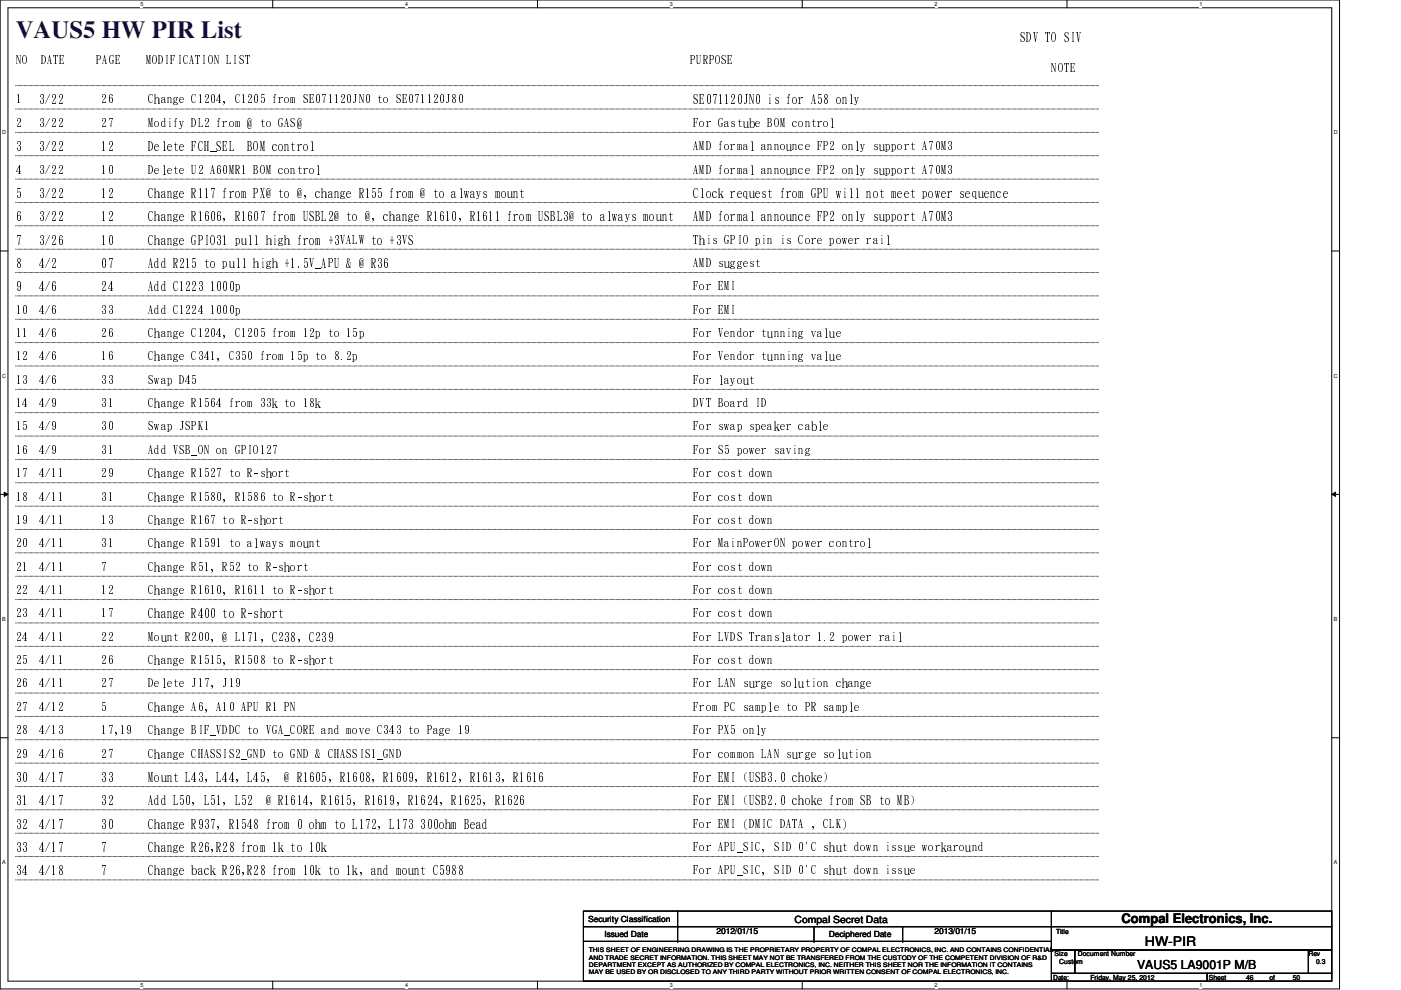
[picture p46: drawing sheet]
<svg xmlns="http://www.w3.org/2000/svg" width="297mm" height="210mm" viewBox="0 0 297 210" stroke-linecap="round" stroke-linejoin="round" font-family="sans-serif">
<defs><g id="words">
<text font-size="5.2" fill="#0000a0" x="3.3" y="8.1">VAUS5 HW PIR List</text>
<g font-size="2.8">
<text x="237.8" y="195.8">Compal Electronics, Inc.</text>
<text x="242.7" y="200.7">HW-PIR</text>
</g>
<g font-size="2.6">
<text x="216.3" y="8.7">SDV TO SIV</text>
<text x="3.3" y="13.7">NO</text>
<text x="8.6" y="13.7">DATE</text>
<text x="20.4" y="13.7">PAGE</text>
<text x="30.9" y="13.7">MODIFICATION LIST</text>
<text x="146.3" y="13.7">PURPOSE</text>
<text x="222.9" y="15.3">NOTE</text>
<text x="3.3" y="21.9">1</text>
<text x="8.3" y="21.9">3/22</text>
<text x="21.5" y="21.9">26</text>
<text x="31.4" y="21.9">Change C1204, C1205 from SE071120JN0 to SE071120J80</text>
<text x="147" y="21.9">SE071120JN0 is for A58 only</text>
<text x="3.3" y="26.9">2</text>
<text x="8.3" y="26.9">3/22</text>
<text x="21.5" y="26.9">27</text>
<text x="31.4" y="26.9">Modify DL2 from @ to GAS@</text>
<text x="147" y="26.9">For Gastube BOM control</text>
<text x="3.3" y="31.8">3</text>
<text x="8.3" y="31.8">3/22</text>
<text x="21.5" y="31.8">12</text>
<text x="31.4" y="31.8">Delete FCH_SEL</text>
<text x="52.4" y="31.8">BOM control</text>
<text x="147" y="31.8">AMD formal announce FP2 only support A70M3</text>
<text x="3.3" y="36.8">4</text>
<text x="3.3" y="41.7">5</text>
<text x="8.3" y="36.8">3/22</text>
<text x="8.3" y="41.7">3/22</text>
<text x="21.5" y="36.8">10</text>
<text x="21.5" y="41.7">12</text>
<text x="31.4" y="36.8">Delete U2 A60MR1 BOM control</text>
<text x="31.4" y="41.7">Change R117 from PX@ to @, change R155 from @ to always mount</text>
<text x="147" y="36.8">AMD formal announce FP2 only support A70M3</text>
<text x="147" y="41.7">Clock request from GPU will not meet power sequence</text>
<text x="3.3" y="46.7">6</text>
<text x="8.3" y="46.7">3/22</text>
<text x="21.5" y="46.7">12</text>
<text x="31.4" y="46.7">Change R1606, R1607 from USBL2@ to @, change R1610, R1611 from USBL3@ to always mount</text>
<text x="147" y="46.7">AMD formal announce FP2 only support A70M3</text>
<text x="3.3" y="51.6">7</text>
<text x="8.3" y="51.6">3/26</text>
<text x="21.5" y="51.6">10</text>
<text x="31.4" y="51.6">Change GPIO31 pull high from +3VALW to +3VS</text>
<text x="147" y="51.6">This GPIO pin is Core power rail</text>
<text x="3.3" y="56.6">8</text>
<text x="8.3" y="56.6">4/2</text>
<text x="21.5" y="56.6">07</text>
<text x="31.4" y="56.6">Add R215 to pull high +1.5V_APU &amp; @ R36</text>
<text x="147" y="56.6">AMD suggest</text>
<text x="3.3" y="61.6">9</text>
<text x="8.3" y="61.6">4/6</text>
<text x="21.5" y="61.6">24</text>
<text x="31.4" y="61.6">Add C1223 1000p</text>
<text x="147" y="61.6">For EMI</text>
<text x="3.3" y="66.5">10</text>
<text x="3.3" y="71.5">11</text>
<text x="8.3" y="66.5">4/6</text>
<text x="8.3" y="71.5">4/6</text>
<text x="21.5" y="66.5">33</text>
<text x="21.5" y="71.5">26</text>
<text x="31.4" y="66.5">Add C1224 1000p</text>
<text x="31.4" y="71.5">Change C1204, C1205 from 12p to 15p</text>
<text x="147" y="66.5">For EMI</text>
<text x="147" y="71.5">For Vendor tunning value</text>
<text x="3.3" y="76.4">12</text>
<text x="8.3" y="76.4">4/6</text>
<text x="21.5" y="76.4">16</text>
<text x="31.4" y="76.4">Change C341, C350 from 15p to 8.2p</text>
<text x="147" y="76.4">For Vendor tunning value</text>
<text x="3.3" y="81.4">13</text>
<text x="8.3" y="81.4">4/6</text>
<text x="21.5" y="81.4">33</text>
<text x="31.4" y="81.4">Swap D45</text>
<text x="147" y="81.4">For layout</text>
<text x="3.3" y="86.3">14</text>
<text x="8.3" y="86.3">4/9</text>
<text x="21.5" y="86.3">31</text>
<text x="31.4" y="86.3">Change R1564 from 33k to 18k</text>
<text x="147" y="86.3">DVT Board ID</text>
<text x="3.3" y="91.3">15</text>
<text x="8.3" y="91.3">4/9</text>
<text x="21.5" y="91.3">30</text>
<text x="31.4" y="91.3">Swap JSPK1</text>
<text x="147" y="91.3">For swap speaker cable</text>
<text x="3.3" y="96.2">16</text>
<text x="3.3" y="101.2">17</text>
<text x="8.3" y="96.2">4/9</text>
<text x="8.3" y="101.2">4/11</text>
<text x="21.5" y="96.2">31</text>
<text x="21.5" y="101.2">29</text>
<text x="31.4" y="96.2">Add VSB_ON on GPIO127</text>
<text x="31.4" y="101.2">Change R1527 to R-short</text>
<text x="147" y="96.2">For S5 power saving</text>
<text x="147" y="101.2">For cost down</text>
<text x="3.3" y="106.1">18</text>
<text x="8.3" y="106.1">4/11</text>
<text x="21.5" y="106.1">31</text>
<text x="31.4" y="106.1">Change R1580, R1586 to R-short</text>
<text x="147" y="106.1">For cost down</text>
<text x="3.3" y="111.1">19</text>
<text x="8.3" y="111.1">4/11</text>
<text x="21.5" y="111.1">13</text>
<text x="31.4" y="111.1">Change R167 to R-short</text>
<text x="147" y="111.1">For cost down</text>
<text x="3.3" y="116">20</text>
<text x="8.3" y="116">4/11</text>
<text x="21.5" y="116">31</text>
<text x="31.4" y="116">Change R1591 to always mount</text>
<text x="147" y="116">For MainPowerON power control</text>
<text x="3.3" y="121">21</text>
<text x="3.3" y="125.9">22</text>
<text x="8.3" y="121">4/11</text>
<text x="8.3" y="125.9">4/11</text>
<text x="21.5" y="121">7</text>
<text x="21.5" y="125.9">12</text>
<text x="31.4" y="125.9">Change R1610, R1611 to R-short</text>
<text x="31.4" y="121">Change R51, R52 to R-short</text>
<text x="147" y="121">For cost down</text>
<text x="147" y="125.9">For cost down</text>
<text x="3.3" y="130.9">23</text>
<text x="8.3" y="130.9">4/11</text>
<text x="21.5" y="130.9">17</text>
<text x="31.4" y="130.9">Change R400 to R-short</text>
<text x="147" y="130.9">For cost down</text>
<text x="3.3" y="135.8">24</text>
<text x="8.3" y="135.8">4/11</text>
<text x="21.5" y="135.8">22</text>
<text x="31.4" y="135.8">Mount R200, @ L171, C238, C239</text>
<text x="147" y="135.8">For LVDS Translator 1.2 power rail</text>
<text x="3.3" y="140.8">25</text>
<text x="8.3" y="140.8">4/11</text>
<text x="21.5" y="140.8">26</text>
<text x="31.4" y="140.8">Change R1515, R1508 to R-short</text>
<text x="147" y="140.8">For cost down</text>
<text x="3.3" y="145.8">26</text>
<text x="8.3" y="145.8">4/11</text>
<text x="21.5" y="145.8">27</text>
<text x="31.4" y="145.8">Delete J17, J19</text>
<text x="147" y="145.8">For LAN surge solution change</text>
<text x="3.3" y="150.7">27</text>
<text x="3.3" y="155.7">28</text>
<text x="8.3" y="150.7">4/12</text>
<text x="8.3" y="155.7">4/13</text>
<text x="21.5" y="150.7">5</text>
<text x="21.5" y="155.7">17,19</text>
<text x="31.4" y="150.7">Change A6, A10 APU R1 PN</text>
<text x="31.4" y="155.7">Change BIF_VDDC to VGA_CORE and move C343 to Page 19</text>
<text x="147" y="150.7">From PC sample to PR sample</text>
<text x="147" y="155.7">For PX5 only</text>
<text x="3.3" y="160.6">29</text>
<text x="8.3" y="160.6">4/16</text>
<text x="21.5" y="160.6">27</text>
<text x="31.4" y="160.6">Change CHASSIS2_GND to GND &amp; CHASSIS1_GND</text>
<text x="147" y="160.6">For common LAN surge solution</text>
<text x="3.3" y="165.6">30</text>
<text x="8.3" y="165.6">4/17</text>
<text x="21.5" y="165.6">33</text>
<text x="31.4" y="165.6">Mount L43, L44, L45,</text>
<text x="60.3" y="165.6">@ R1605, R1608, R1609, R1612, R1613, R1616</text>
<text x="147" y="165.6">For EMI (USB3.0 choke)</text>
<text x="3.3" y="170.5">31</text>
<text x="8.3" y="170.5">4/17</text>
<text x="21.5" y="170.5">32</text>
<text x="31.4" y="170.5">Add L50, L51, L52</text>
<text x="56.3" y="170.5">@ R1614, R1615, R1619, R1624, R1625, R1626</text>
<text x="147" y="170.5">For EMI (USB2.0 choke from SB to MB)</text>
<text x="3.3" y="175.5">32</text>
<text x="8.3" y="175.5">4/17</text>
<text x="21.5" y="175.5">30</text>
<text x="31.4" y="175.5">Change R937, R1548 from 0 ohm to L172, L173 300ohm Bead</text>
<text x="147" y="175.5">For EMI (DMIC DATA , CLK)</text>
<text x="3.3" y="180.4">33</text>
<text x="3.3" y="185.4">34</text>
<text x="8.3" y="180.4">4/17</text>
<text x="8.3" y="185.4">4/18</text>
<text x="21.5" y="180.4">7</text>
<text x="21.5" y="185.4">7</text>
<text x="31.4" y="180.4">Change R26,R28 from 1k to 10k</text>
<text x="31.4" y="185.4">Change back R26,R28 from 10k to 1k, and mount C5988</text>
<text x="147" y="180.4">For APU_SIC, SID 0'C shut down issue workaround</text>
<text x="147" y="185.4">For APU_SIC, SID 0'C shut down issue</text>
<text x="241.1" y="205.4">VAUS5 LA9001P M/B</text>
</g>
<text font-size="2.1" x="168.4" y="195.6">Compal Secret Data</text>
<g font-size="1.8">
<text x="124.7" y="195.5">Security Classification</text>
<text x="128.1" y="198.6">Issued Date</text>
<text x="151.9" y="198.1">2012/01/15</text>
<text x="175.7" y="198.8">Deciphered Date</text>
<text x="198.2" y="198.1">2013/01/15</text>
</g>
<g font-size="1.5">
<text x="223.9" y="198">Title</text>
<text x="223.6" y="202.8">Size</text>
<text x="228.6" y="202.8">Document Number</text>
<text x="277.4" y="202.8">Rev</text>
<text x="223.3" y="207.7">Date:</text>
<text x="224.6" y="204.4">Custom</text>
<text x="231.2" y="207.7">Friday, May 25, 2012</text>
<text x="256.3" y="207.7">Sheet</text>
<text x="264.2" y="207.7">46</text>
<text x="269.2" y="207.7">of</text>
<text x="274.1" y="207.7">50</text>
<text x="279.1" y="204.4">0.3</text>
</g>
<g font-size="1.3">
<text x="124.8" y="201.9">THIS SHEET OF ENGINEERING DRAWING IS THE PROPRIETARY PROPERTY OF COMPAL ELECTRONICS, INC. AND CONTAINS CONFIDENTIAL</text>
<text x="124.8" y="203.5">AND TRADE SECRET INFORMATION. THIS SHEET MAY NOT BE TRANSFERED FROM THE CUSTODY OF THE COMPETENT DIVISION OF R&amp;D</text>
<text x="124.8" y="206.5">MAY BE USED BY OR DISCLOSED TO ANY THIRD PARTY WITHOUT PRIOR WRITTEN CONSENT OF COMPAL ELECTRONICS, INC.</text>
<text x="124.8" y="205">DEPARTMENT EXCEPT AS AUTHORIZED BY COMPAL ELECTRONICS, INC. NEITHER THIS SHEET NOR THE INFORMATION IT CONTAINS</text>
</g>
<g font-size="1.2">
<text x="29.8" y="1.3">5</text>
<text x="85.9" y="1.3">4</text>
<text x="142" y="1.3">3</text>
<text x="198.2" y="1.3">2</text>
<text x="254.3" y="1.3">1</text>
<text x=".5" y="28.5">D</text>
<text x="282.8" y="28.5">D</text>
<text x=".5" y="80.1">C</text>
<text x="282.8" y="80.1">C</text>
<text x=".5" y="131.7">B</text>
<text x="282.8" y="131.7">B</text>
<text x=".5" y="183.3">A</text>
<text x="282.8" y="183.3">A</text>
<text x="29.8" y="209.3">5</text>
<text x="85.9" y="209.3">4</text>
<text x="142" y="209.3">3</text>
<text x="198.2" y="209.3">2</text>
<text x="254.3" y="209.3">1</text>
</g>
</g></defs>
<path d="M0 0h284v209.7h-284zM1.7 1.7h280.7v206.3h-280.7z" fill="none" stroke="#000" stroke-width=".21"/>
<g fill="#fff">
<path d="M29.8 .2h.5v1.3h-.5z"/>
<path d="M29.8 208.2h.5v1.3h-.5z"/>
</g>
<path d="M57.8 0v1.7M57.8 208v1.7" fill="none" stroke="#000" stroke-width=".21"/>
<g fill="#fff">
<path d="M85.9 .2h.6v1.3h-.6z"/>
<path d="M85.9 208.2h.6v1.3h-.6z"/>
</g>
<path d="M114 0v1.7M114 208v1.7" fill="none" stroke="#000" stroke-width=".21"/>
<g fill="#fff">
<path d="M142 .2h.6v1.3h-.6z"/>
<path d="M142 208.2h.6v1.3h-.6z"/>
</g>
<path d="M170.1 0v1.7M170.1 208v1.7" fill="none" stroke="#000" stroke-width=".21"/>
<g fill="#fff">
<path d="M198.2 .2h.6v1.3h-.6z"/>
<path d="M198.2 208.2h.6v1.3h-.6z"/>
</g>
<path d="M226.2 0v1.7M226.2 208v1.7" fill="none" stroke="#000" stroke-width=".21"/>
<g fill="#fff">
<path d="M254.3 .2h.6v1.3h-.6z"/>
<path d="M254.3 208.2h.6v1.3h-.6z"/>
<path d="M.5 27.4h.8v1.3h-.8z"/>
<path d="M282.8 27.4h.8v1.3h-.8z"/>
<path d="M.5 79h.8v1.3h-.8z"/>
<path d="M282.8 79h.8v1.3h-.8z"/>
</g>
<path d="M0 53.2h1.7M282.4 53.2h1.6" fill="none" stroke="#000" stroke-width=".21"/>
<g fill="#fff">
<path d="M.5 130.6h.7v1.3h-.7z"/>
<path d="M282.8 130.6h.7v1.3h-.7z"/>
</g>
<path d="M0 104.8h1.7M.9 104.4l.8 .4-.8 .4zM282.4 104.8l.8-.4v.8zM282.4 104.8h1.6" fill="none" stroke="#000" stroke-width=".21"/>
<path d="M.9 104.4l.8 .4-.8 .4zM282.4 104.8l.8-.4v.8z" fill="#000"/>
<g fill="#fff">
<path d="M.5 182.2h.7v1.3h-.7z"/>
<path d="M282.8 182.2h.7v1.3h-.7z"/>
</g>
<g fill="none" stroke="#000" stroke-width=".21">
<path d="M0 156.4h1.7M282.4 156.4h1.6M123.7 193.2h99.2v3.3h-99.2zM123.7 196.5h99.2v3.1h-99.2zM123.7 199.6h99.2v8.4h-99.2zM143.7 196.5h.1M143.7 199.6h.1M143.7 193.2v6.4M172.6 199.6h.1M172.6 196.5v3.1M191.4 199.6h.1M191.4 196.5v3.1"/>
<path d="M222.9 193.2h59.5v3.3h-59.5zM222.9 196.5h59.5v4.9h-59.5zM222.9 201.4h5v5h-5zM222.9 206.4h33v1.6h-33zM227.9 201.4h49.5v5h-49.5zM255.9 206.4h26.5v1.6h-26.5zM277.4 201.4h5v5h-5z"/>
</g>
<g fill="none" stroke="#000" stroke-width=".21" stroke-dasharray="0 .3">
<path d="M3.3 18.2h229.5M232.8 18.2h.1M3.3 23.1h229.5M3.3 28.1h229.5M3.3 33h229.5M3.3 38h229.5M232.8 23.1h.1M232.8 28.1h.1M232.8 33h.1M232.8 38h.1M3.3 42.9h229.5M3.3 47.9h229.5"/>
<path d="M3.3 52.8h229.5M3.3 57.8h229.5M232.8 42.9h.1M232.8 47.9h.1M232.8 52.8h.1M232.8 57.8h.1M3.3 62.7h229.5M3.3 67.7h229.5M3.3 72.6h229.5M3.3 77.6h229.5M232.8 62.7h.1M232.8 67.7h.1"/>
<path d="M232.8 72.6h.1M232.8 77.6h.1M3.3 82.5h229.5M3.3 87.5h229.5M3.3 92.5h229.5M3.3 97.4h229.5M232.8 82.5h.1M232.8 87.5h.1M232.8 92.5h.1M232.8 97.4h.1M3.3 102.4h229.5M3.3 107.3h229.5"/>
<path d="M3.3 112.3h229.5M3.3 117.2h229.5M232.8 102.4h.1M232.8 107.3h.1M232.8 112.3h.1M232.8 117.2h.1M3.3 122.2h229.5M3.3 127.1h229.5M3.3 132.1h229.5M3.3 137h229.5M232.8 122.2h.1M232.8 127.1h.1"/>
<path d="M232.8 132.1h.1M232.8 137h.1M3.3 142h229.5M3.3 146.9h229.5M3.3 151.9h229.5M3.3 156.8h229.5M232.8 142h.1M232.8 146.9h.1M232.8 151.9h.1M232.8 156.8h.1M3.3 161.8h229.5M3.3 166.8h229.5"/>
<path d="M3.3 171.7h229.5M3.3 176.7h229.5M232.8 161.8h.1M232.8 166.8h.1M232.8 171.7h.1M232.8 176.7h.1M3.3 181.6h229.5M3.3 186.6h229.5M232.8 181.6h.1M232.8 186.6h.1"/>
</g>
<use href="#words"/>
</svg>
